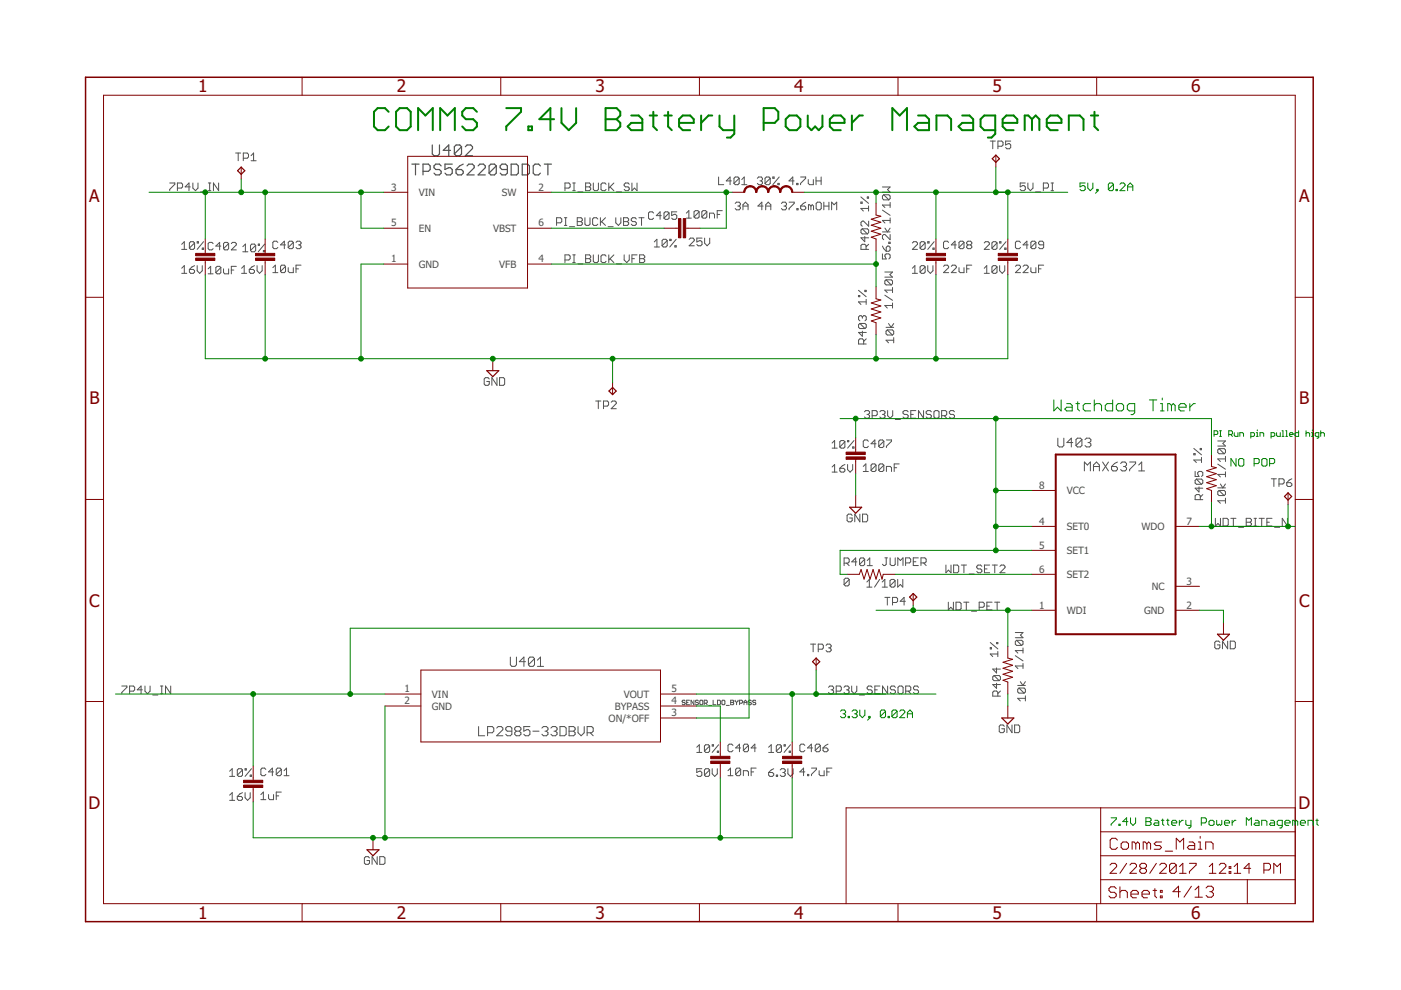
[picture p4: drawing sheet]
<svg xmlns="http://www.w3.org/2000/svg" width="297mm" height="210mm" viewBox="0 0 297 210" stroke-linecap="round" stroke-linejoin="round" font-family="sans-serif">
<defs><g id="words">
<g font-size="3.7" fill="#800000">
<text x="42" y="19.6">1</text>
<text x="84.1" y="19.6">2</text>
<text x="126.2" y="19.6">3</text>
<text x="168.3" y="19.6">4</text>
<text x="210.5" y="19.6">5</text>
<text x="252.6" y="19.6">6</text>
<text x="18.9" y="42.9">A</text>
<text x="275.4" y="42.9">A</text>
<text x="19" y="85.8">B</text>
<text x="275.4" y="85.8">B</text>
<text x="18.9" y="128.6">C</text>
<text x="275.4" y="128.6">C</text>
<text x="18.8" y="171.5">D</text>
<text x="275.3" y="171.5">D</text>
<text x="42" y="194.8">1</text>
<text x="84.1" y="194.8">2</text>
<text x="126.2" y="194.8">3</text>
<text x="168.3" y="194.8">4</text>
<text x="210.5" y="194.8">5</text>
<text x="252.6" y="194.8">6</text>
</g>
<g font-size="2.1" fill="#505050">
<text x="82.9" y="40.4">3</text>
<text x="88.8" y="41.5">VIN</text>
<text x="106.4" y="41.5">SW</text>
<text x="114.2" y="40.4">2</text>
<text x="82.9" y="48">5</text>
<text x="88.8" y="49.1">EN</text>
<text x="104.5" y="49.1">VBST</text>
<text x="114.2" y="48">6</text>
<text x="82.9" y="55.6">1</text>
<text x="88.8" y="56.8">GND</text>
<text x="105.8" y="56.8">VFB</text>
<text x="114.2" y="55.6">4</text>
<text x="220.3" y="103.6">8</text>
<text x="226.2" y="104.8">VCC</text>
<text x="220.3" y="111.3">4</text>
<text x="226.2" y="112.4">SET0</text>
<text x="242" y="112.4">WDO</text>
<text x="251.6" y="111.3">7</text>
<text x="220.3" y="116.3">5</text>
<text x="226.2" y="117.4">SET1</text>
<text x="220.3" y="121.4">6</text>
<text x="226.2" y="122.5">SET2</text>
<text x="244.2" y="125.1">NC</text>
<text x="251.6" y="123.9">3</text>
<text x="220.3" y="129">1</text>
<text x="226.2" y="130.1">WDI</text>
<text x="242.6" y="130.1">GND</text>
<text x="251.6" y="129">2</text>
<text x="85.7" y="146.8">1</text>
<text x="85.7" y="149.3">2</text>
<text x="91.6" y="147.9">VIN</text>
<text x="132.3" y="147.9">VOUT</text>
<text x="142.4" y="149.3">4</text>
<text x="142.4" y="146.8">5</text>
<text x="91.6" y="150.5">GND</text>
<text x="129" y="153">ON/*OFF</text>
<text x="130.3" y="150.5">BYPASS</text>
<text x="142.4" y="151.9">3</text>
</g>
</g></defs>
<g fill="none" stroke="#505050" stroke-width=".25">
<path d="M87.3 34.8h1.6M88.1 34.8v2.3M89.7 36.3h1.1l.4-.4v-.7l-.4-.4h-1.1v2.3M91.7 30.7v1.9l.3 .4h.8l.4-.4v-1.9M93.5 35.2l-.3-.4h-.8l-.4 .4v.4l.4 .3h.8l.3 .4v.4l-.3 .4h-.8l-.4-.4M95.5 31.9h-1.5l1.1-1.2v2.3M95.9 34.8h-1.6v1.1l.8-.3h.4l.4 .3v.8l-.4 .4h-.8l-.4-.4M96.7 35.9h1.1l.4 .4v.4l-.4 .4h-.7l-.4-.4zM97.9 31.1v1.5l-.4 .4h-.8l-.4-.4M97.9 31.1l-.4-.4h-.8l-.4 .4v1.5M97.9 31.1l-1.6 1.5M98.2 34.8l-.7 .4-.8 .7"/>
<path d="M98.7 31.1l.3-.4h.8l.4 .4v.4l-1.5 1.5h1.5M99 35.2l.4-.4h.8l.3 .4v.4l-1.5 1.5h1.5M101.4 35.2l.3-.4h.8l.4 .4v.4l-1.5 1.5h1.5M105.2 35.2l-.4-.4h-.7l-.4 .4v1.5M105.2 35.2v1.5l-.4 .4h-.7l-.4-.4M105.2 35.2l-1.5 1.5M107.6 35.9h-1.2l-.4-.3v-.4l.4-.4h.8l.4 .4v1.5l-.4 .4h-.8l-.4-.4M108.4 34.8h1.1l.4 .4v1.5l-.4 .4h-1.1zM110.7 34.8h1.2l.3 .4v1.5l-.3 .4h-1.2zM114.6 35.2l-.4-.4h-.8l-.3 .4v1.5l.3 .4h.8l.4-.4M115.4 34.8h1.5M116.2 34.8v2.3"/>
</g>
<g fill="none" stroke="#505050" stroke-width=".21">
<path d="M36 38.8h1.1v.3l-1.1 1.1v.2M37.6 39.9h.8l.3-.3v-.5l-.3-.3h-.8v1.6M40.3 39.6h-1l.8-.8v1.6M40.9 38.8v1.1l.5 .5 .6-.5v-1.1M44.2 38.8h.5M44.4 38.8v1.6M46.4 38.8v1.6l-1.1-1.6v1.6M50 32.4h1M50.5 32.4v1.7M51.6 33.5h.8l.3-.2v-.6l-.3-.3h-.8v1.7M53.2 33l.6-.6v1.7M53.2 34.1h1.1"/>
<path d="M119.8 39.9h.8l.3-.3v-.5l-.3-.3h-.8v1.6M121.4 38.8h.6M121.7 38.8v1.6M124.2 39.6h.8M124.2 38.8h.8l.2 .3v.2l-.2 .3 .2 .3v.3l-.2 .2h-.8zM125.8 38.8v1.4l.3 .2h.5l.3-.2v-1.4M128.5 39.1l-.3-.3h-.5l-.3 .3v1.1l.3 .2h.5l.3-.2M129.1 38.8v1.6M129.3 39.6l.9 .8M130.2 38.8l-1.1 1.1M133.4 39.1l-.2-.3h-.6l-.3 .3v.2l.3 .3h.6l.2 .3v.3l-.2 .2h-.6l-.3-.2M134 38.8v1.6l.5-.5 .6 .5v-1.6"/>
<path d="M152.4 37.5v1.7h1M155.1 38.4h-1.1l.8-.9v1.7M156.7 37.8v1.1l-.3 .3h-.5l-.3-.3M156.7 37.8l-.3-.3h-.5l-.3 .3v1.1M156.7 37.8l-1.1 1.1M157.3 39.2h1M157.3 38.1l.5-.6v1.7M160.6 37.8l.2-.3h.6l.2 .3v.3l-.2 .3M161.1 38.4h.3M161.4 38.4l.2 .2v.3l-.2 .3h-.6l-.2-.3M163.3 37.8l-.3-.3h-.5l-.3 .3v1.1M163.3 37.8v1.1l-.3 .3h-.5l-.3-.3"/>
<path d="M163.3 37.8l-1.1 1.1M163.9 37.5h.2v.3h-.2zM164.9 38.9h.3v.3h-.3zM165.2 37.5l-1.3 1.7M168.4 38.4h-1.1l.8-.9v1.7M168.9 38.9h.3v.3h-.3zM169.7 37.5h1.1v.3l-1.1 1.1v.3M171.4 38.1v.8l.2 .3h.8v-1.1M173 38.4h1.1M173 37.5v1.7M174.1 37.5v1.7M187.1 39.6h1.6l-.5 .6 .5 .5h-1.6"/>
<path d="M210 29.9h1M210.5 29.9v1.6M211.6 31h.8l.3-.3v-.5l-.3-.3h-.8v1.6M214.3 29.9h-1.1v.8l.6-.2h.2l.3 .2v.6l-.3 .2h-.5l-.3-.2M217.4 38.8h-1.1v.8l.5-.3h.3l.3 .3v.6l-.3 .2h-.5l-.3-.2M217.9 38.8v1.1l.6 .5 .5-.5v-1.1M221.2 39.9h.8l.3-.3v-.5l-.3-.3h-.8v1.6M222.8 38.8h.6M223.1 38.8v1.6M38.5 58h1.1M38.5 52.9h1.1M38.5 51.8l.6-.6v1.7"/>
<path d="M38.5 56.9l.6-.6v1.7M40.2 57.1h.8l.3 .3v.3l-.3 .3h-.6l-.2-.3zM41.3 51.5v1.1l-.3 .3h-.6l-.2-.3M41.3 51.5l-.3-.3h-.6l-.2 .3v1.1M41.3 51.5l-1.1 1.1M41.3 56.3l-1.1 .8M41.8 51.2h.3v.3h-.3zM41.8 56.3v1.1l.5 .6 .6-.6v-1.1M42.5 40.7h1.1M42.9 52.6h.3v.3h-.3zM43.2 51.2l-1.4 1.7M44.1 57l.6-.5v1.6"/>
<path d="M44.1 58.1h1.1M44.2 40.4h.5M45.2 51.6l-.3-.2h-.5l-.3 .2v1.1l.3 .3h.5l.3-.3M46.8 52.2h-1l.8-.8v1.6M46.8 56.7v1.1l-.2 .3h-.6l-.2-.3M46.8 56.7l-.2-.2h-.6l-.2 .2v1.1M46.8 56.7l-1 1.1M47.4 57v.8l.3 .3h.8v-1.1M48.5 51.6l-.3-.2h-.5l-.3 .2v1.1M48.5 51.6v1.1l-.3 .3h-.5l-.3-.3M48.5 51.6l-1.1 1.1M49 57.3h.6"/>
<path d="M49 51.6l.3-.2h.5l.3 .2v.3l-1.1 1.1h1.1M50.1 56.5h-1.1v1.6M51.2 56.9l.6-.6v1.7M51.2 58h1.1M51.5 52.3l.5-.5v1.6M51.5 53.4h1.1M52.9 57.1h.8l.3 .3v.3l-.3 .3h-.6l-.2-.3zM54 56.3l-1.1 .8M54.2 52v1.1l-.3 .3h-.5l-.3-.3M54.2 52l-.3-.2h-.5l-.3 .2v1.1M54.2 52l-1.1 1.1M54.5 56.3v1.1l.5 .6 .6-.6v-1.1"/>
<path d="M54.8 51.8h.2v.2h-.2zM55.8 53.1h.3v.3h-.3zM56.1 51.8l-1.3 1.6M57.8 56.7l.6-.5v1.6M57.8 57.8h1.1M58.9 51.4l-.3-.3h-.5l-.3 .3v1.1l.3 .2h.5l.3-.2M60.5 56.5v1.1l-.2 .2h-.6l-.2-.2M60.5 56.5l-.2-.3h-.6l-.2 .3v1.1M60.5 56.5l-1 1.1M60.5 51.9h-1l.8-.8v1.6M61.1 56.7v.9l.3 .2h.8v-1.1M62.2 51.4l-.3-.3h-.5l-.3 .3v1.1"/>
<path d="M62.2 51.4v1.1l-.3 .2h-.5l-.3-.2M62.2 51.4l-1.1 1.1M62.8 57h.5M62.8 51.4l.2-.3h.5l.3 .3v.3l-.3 .2M63.3 51.9h.2M63.5 51.9l.3 .3v.3l-.3 .2h-.5l-.2-.2M63.8 56.2h-1v1.6M118 47.2h.8l.3-.2v-.6l-.3-.2h-.8v1.6M119.7 46.2h.5M119.7 47.8h.5M119.8 55.1h.8l.3-.3v-.5l-.3-.3h-.8v1.7M119.9 46.2v1.6"/>
<path d="M120.7 48.1h1.1M121.4 40.4h.6M121.4 54h.6M121.4 55.7h.6M121.7 54v1.7M122.4 46.2h.8l.3 .2v.3l-.3 .3 .3 .2v.3l-.3 .3h-.8zM122.4 47h.8M122.5 40.7h1.1M122.5 55.9h1.1M124 46.2v1.3l.3 .3h.5l.3-.3v-1.3M124.2 54h.8l.2 .3v.3l-.2 .2 .2 .3v.3l-.2 .3h-.8zM124.2 54.8h.8"/>
<path d="M125.8 54v1.4l.3 .3h.5l.3-.3v-1.4M126.7 46.4l-.2-.2h-.6l-.3 .2v1.1l.3 .3h.6l.2-.3M127.3 46.2v1.6M127.6 47l.8 .8M128.4 46.2l-1.1 1M128.5 54.3l-.3-.3h-.5l-.3 .3v1.1l.3 .3h.5l.3-.3M128.9 48.1h1.1M129.1 54v1.7M129.3 54.8l.9 .9M130.2 54l-1.1 1.1M130.6 46.2v1l.5 .6 .5-.6v-1M130.7 40.7h1.1"/>
<path d="M130.7 55.9h1.1M132.2 46.2h.8l.3 .2v.3l-.3 .3 .3 .2v.3l-.3 .3h-.8zM132.2 47h.8M132.3 54v1.1l.6 .6 .5-.6v-1.1M134 54.8h.5M134.9 46.4l-.3-.2h-.5l-.3 .2v.3l.3 .3h.5l.3 .2v.3l-.3 .3h-.5l-.3-.3M135.1 54h-1.1v1.7M135.5 46.2h1M135.6 54h.8l.3 .3v.3l-.3 .2 .3 .3v.3l-.3 .3h-.8zM135.6 54.8h.8M136 46.2v1.6M138.6 45.2l-.3-.3h-.5l-.3 .3v1l.3 .3h.5l.3-.3"/>
<path d="M138.7 51.3l.6-.6v1.7M138.7 52.4h1.1M140.2 45.7h-1.1l.9-.8v1.6M141.5 51v1.1l-.3 .3h-.6l-.2-.3M141.5 51l-.3-.3h-.6l-.2 .3v1.1M141.5 51l-1.1 1.1M141.9 45.2l-.3-.3h-.5l-.3 .3v1M141.9 45.2v1l-.3 .3h-.5l-.3-.3M141.9 45.2l-1.1 1M142 50.7h.3v.3h-.3zM143.1 52.1h.3v.3h-.3zM143.4 50.7l-1.4 1.7"/>
<path d="M143.5 44.9h-1.1v.8l.8-.3 .3 .3v.5l-.3 .3h-.5l-.3-.3M145.5 45.2l.5-.5v1.5M145.5 46.2h1.1M146.1 50.8l.3-.3h.5l.3 .3v.2l-1.1 1.1h1.1M148.2 44.9v1.1l-.2 .2h-.6l-.2-.2M148.2 44.9l-.2-.2h-.6l-.2 .2v1.1M148.2 44.9l-1 1.1M148.8 50.5h-1.1v.8l.6-.3h.3l.2 .3v.5l-.2 .3h-.6l-.3-.3M149.4 50.5v1.1l.5 .5 .6-.5v-1.1M149.9 44.9l-.3-.2h-.5l-.3 .2v1.1M149.9 44.9v1.1l-.3 .2h-.5l-.3-.2M149.9 44.9l-1.1 1.1"/>
<path d="M150.4 46.2v-1h.8l.3 .3v.7M152.1 45.5h.5M153.1 44.7h-1v1.5M155.9 43.1l.2-.2h.6l.3 .2v.3l-.3 .3M156.4 43.7h.3M156.7 43.7l.3 .2v.3l-.3 .3h-.6l-.2-.3M157.5 43.7h1.1M157.5 44.5v-1.1l.6-.5 .5 .5v1.1M161.8 43.7h-1.1l.8-.8v1.6M162.3 44.5v-1.1l.6-.5 .5 .5v1.1M162.3 43.7h1.1M165.7 43.1l.2-.2h.6l.3 .2v.3l-.3 .3"/>
<path d="M166.2 43.7h.3M166.5 43.7l.3 .2v.3l-.3 .3h-.6l-.2-.3M167.3 42.9h1.1v.2l-1.1 1.1v.3M169 44.2h.2v.3h-.2zM169.8 43.7h.8l.2 .2v.3l-.2 .3h-.6l-.2-.3zM170.8 42.9l-1 .8M171.9 43.7l-.2-.3h-.3v1.1M171.9 43.7v.8M171.9 43.7l.3-.3 .3 .3v.8M173.3 42.9h.5l.3 .2v1.1l-.3 .3h-.5l-.3-.3v-1.1zM174.7 43.7h1M174.7 42.9v1.6"/>
<path d="M175.7 42.9v1.6M176.3 44.5v-1.6l.5 .5 .6-.5v1.6M182.5 42.8h.3v.3h-.3zM182.5 41.8l1.6 1.3M182.8 48.5l-.3 .3v.5l.3 .3h1.1M182.8 48.5h1.1l.3 .3v.5l-.3 .3M182.8 48.5l1.1 1.1M183.3 50.1v1.1l-.8-.8h1.7M183.6 52.9v-.9l-.3-.2h-.5l-.3 .2v.9h1.7M183.9 41.8h.2v.2h-.2zM184.1 44.2h-1.6l.5 .5M184.1 43.7v1"/>
<path d="M184.2 46.9v1.1l-1.1-1.1h-.3l-.3 .3v.5l.3 .3M184.2 51.8l-.6 .5M187.1 53.8v1.1h.8l-.3-.5v-.3l.3-.3h.5l.3 .3v.5l-.3 .3M187.1 52.2l.8 1.1M187.1 49.2h1.6M187.1 44.6l1.6 1.1M187.4 41.3l-.3 .3v.5l.3 .3h1M187.4 41.3h1l.3 .3v.5l-.3 .3M187.4 41.3l1 1.1M187.6 57.7h1.6l-.5 .5 .5 .6h-1.6M187.6 48.4l.6 .8 .5-.8M187.9 59.3h1.1l.2 .3v.5l-.2 .3"/>
<path d="M187.9 59.3l-.3 .3v.5l.3 .3h1.1M187.9 59.3l1.1 1.1M187.9 52.5l.3-.3h.2l.3 .3v.5l-.3 .3h-.5zM188.4 51.4h.3v.2h-.3zM188.7 49.7v1.1l-1.1-1.1h-.2l-.3 .3v.5l.3 .3M188.7 42.9v1.1M188.7 46.2v1.1M188.7 46.7h-1.6l.5 .6M188.7 43.5h-1.6l.5 .5M193.4 58h1.1M193.4 51.5l.3-.3h.5l.3 .3v.3l-1.1 1.1h1.1M193.4 56.9l.6-.6v1.7"/>
<path d="M196.2 56.6v1.1l-.3 .3h-.6l-.2-.3M196.2 51.5v1.1l-.3 .3h-.6l-.2-.3M196.2 51.5l-.3-.3h-.6l-.2 .3v1.1M196.2 56.6l-.3-.3h-.6l-.2 .3v1.1M196.2 51.5l-1.1 1.1M196.2 56.6l-1.1 1.1M196.7 51.2h.3v.3h-.3zM196.7 56.3v1.1l.6 .6 .5-.6v-1.1M197.8 52.6h.3v.3h-.3zM198.1 51.2l-1.4 1.7M200 56.5l.3-.3h.6l.2 .3v.2l-1.1 1.1h1.1M201.1 51.4l-.2-.3h-.6l-.3 .3v1.1l.3 .2h.6l.2-.2"/>
<path d="M201.7 56.5l.3-.3h.5l.3 .3v.2l-1.1 1.1h1.1M202.8 51.9h-1.1l.8-.8v1.6M203.3 56.7v.9l.3 .2h.8v-1.1M204.4 51.4l-.3-.3h-.5l-.3 .3v1.1M204.4 51.4v1.1l-.3 .2h-.5l-.3-.2M204.4 51.4l-1.1 1.1M205 57h.5M205.2 51.9l-.2-.2v-.3l.2-.3h.6l.2 .3v.3l-.2 .2M205.2 51.9l-.2 .3v.3l.2 .2h.6l.2-.2v-.3l-.2-.3M205.2 51.9h.6M206 56.2h-1v1.6M208.7 58h1.1"/>
<path d="M208.7 51.5l.2-.3h.6l.3 .3v.3l-1.1 1.1h1.1M208.7 56.9l.5-.6v1.7M211.4 56.6v1.1l-.3 .3h-.5l-.3-.3M211.4 51.5v1.1l-.3 .3h-.5l-.3-.3M211.4 51.5l-.3-.3h-.5l-.3 .3v1.1M211.4 56.6l-.3-.3h-.5l-.3 .3v1.1M211.4 56.6l-1.1 1.1M211.4 51.5l-1.1 1.1M211.9 51.2h.3v.3h-.3zM211.9 56.3v1.1l.6 .6 .5-.6v-1.1M213 52.6h.3v.3h-.3zM213.3 51.2l-1.4 1.7"/>
<path d="M215.3 56.5l.3-.3h.5l.3 .3v.2l-1.1 1.1h1.1M216.4 51.4l-.3-.3h-.5l-.3 .3v1.1l.3 .2h.5l.3-.2M216.9 56.5l.3-.3h.5l.3 .3v.2l-1.1 1.1h1.1M218 51.9h-1.1l.8-.8v1.6M218.6 56.7v.9l.2 .2h.8v-1.1M219.6 40.7h1M219.6 51.4l-.2-.3h-.6l-.2 .3v1.1M219.6 51.4v1.1l-.2 .2h-.6l-.2-.2M219.6 51.4l-1 1.1M220.2 57h.5M221.3 56.2h-1.1v1.6M221.3 51.9h-.8l-.3-.2v-.3l.3-.3h.5l.3 .3v1.1l-.3 .2h-.5l-.3-.2"/>
<path d="M222.8 40.4h.6M182 62.7h.3v.2h-.3zM182 61.6l1.6 1.3M182.3 68.6h1.1l.3 .3v.5l-.3 .3M182.3 68.6l-.3 .3v.5l.3 .3h1.1M182.3 68.6l1.1 1.1M182.8 67.2v.3M182.8 70.2v1.1l-.8-.8h1.7M182.8 67.2l.3-.3h.3l.3 .3v.6l-.3 .2M182.8 67.2l-.2-.3h-.3l-.3 .3v.6l.3 .2M183.1 72.9v-.8l-.3-.3h-.5l-.3 .3v.8h1.7M183.4 61.6h.2v.2h-.2z"/>
<path d="M183.6 64h-1.6l.5 .6M183.6 63.5v1.1M183.7 71.8l-.6 .6M187.6 62.6l1.6 1.1M187.9 69.4h1.6M188.1 70h1.1l.3 .2v.6l-.3 .2M188.1 70l-.2 .2v.6l.2 .2h1.1M188.1 70l1.1 1M188.4 68.6l.5 .8 .6-.8M189.2 64.8h-1.6l.5 .5M189.2 61v1M189.2 64.2v1.1"/>
<path d="M189.2 61.5h-1.6l.5 .5M189.5 72.1h-1.6l.5 .6M189.5 71.6v1.1M103.7 80.3l-.2-.2h-.6l-.2 .2v1.1l.2 .3h.6l.2-.3v-.5h-.5M105.4 80.1v1.6l-1.1-1.6v1.6M105.9 80.1h.8l.3 .2v1.1l-.3 .3h-.8zM126.3 85h1.1M126.9 85v1.7M128 86.1h.8l.2-.3v-.5l-.2-.3h-.8v1.7M129.6 85.3l.3-.3h.5l.3 .3v.3l-1.1 1.1h1.1M176.4 93.9l.6-.5v1.6M176.4 99l.6-.5v1.6"/>
<path d="M176.4 95h1.1M178.1 99.3h.8l.2 .3v.2l-.2 .3h-.6l-.2-.3zM179.1 93.7v1.1l-.2 .2h-.6l-.2-.2M179.1 93.7l-.2-.3h-.6l-.2 .3v1.1M179.1 93.7l-1 1.1M179.1 98.5l-.5 .2-.5 .6M179.7 93.4h.3v.3h-.3zM179.7 98.5v1.1l.5 .5 .6-.5v-1.1M180.8 94.8h.3v.2h-.3zM181.1 93.4l-1.4 1.6M183 98.9l.6-.5v1.6M183 100h1.1"/>
<path d="M183.3 87.3l.3-.2h.5l.3 .2v.3l-.3 .3M183.8 87.9h.3M184.1 87.9l.3 .2v.3l-.3 .3h-.5l-.3-.3M184.1 93.6l-.3-.3h-.5l-.3 .3v1l.3 .3h.5l.3-.3M184.9 88.1h.8l.3-.2v-.6l-.3-.2h-.8v1.6M185.7 98.6v1.1l-.2 .3h-.6l-.2-.3M185.7 98.6l-.2-.2h-.6l-.2 .2v1.1M185.7 98.6l-1 1.1M185.7 94.1h-1l.8-.8v1.6M186.5 87.3l.3-.2h.6l.2 .2v.3l-.2 .3M187.1 87.9h.3M187.4 87.9l.2 .2v.3l-.2 .3h-.6l-.3-.3"/>
<path d="M187.4 98.6v1.1l-.3 .3h-.5l-.3-.3M187.4 98.6l-.3-.2h-.5l-.3 .2v1.1M187.4 93.6l-.3-.3h-.5l-.3 .3v1M187.4 93.6v1l-.3 .3h-.5l-.3-.3M187.4 98.6l-1.1 1.1M187.4 93.6l-1.1 1M187.9 93.3h1.1v.3l-1.1 1v.3M187.9 100v-1.1h.8l.3 .3v.8M188.2 87.1v1l.5 .6 .6-.6v-1M189.6 99.2h.5M189.8 88.9h1.1M190.6 98.4h-1v1.6"/>
<path d="M192.6 87.3l-.3-.2h-.6l-.2 .2v.3l.2 .3h.6l.3 .2v.3l-.3 .3h-.6l-.2-.3M193.1 87.9h.5M194.2 87.1h-1.1v1.6h1.1M195.8 87.1v1.6l-1.1-1.6v1.6M197.5 87.3l-.3-.2h-.6l-.2 .2v.3l.2 .3h.6l.3 .2v.3l-.3 .3h-.6l-.2-.3M198 87.3l.3-.2h.5l.3 .2v1.1l-.3 .3h-.5l-.3-.3zM199.6 88.1h.9l.2-.2v-.6l-.2-.2h-.9v1.6M200.2 88.1l.5 .6M202.4 87.3l-.3-.2h-.6l-.2 .2v.3l.2 .3h.6l.3 .2v.3l-.3 .3h-.6l-.2-.3M224.3 92.9v1.6l.3 .3h.6l.4-.3v-1.6M227.5 93.8h-1.3l.9-.9v1.9M229.4 93.2v1.3l-.3 .3h-.7l-.3-.3"/>
<path d="M229.4 93.2l-.3-.3h-.7l-.3 .3v1.3M229.4 93.2l-1.3 1.3M229.9 99.8v-1.8l.6 .6 .7-.6v1.8M230 93.2l.4-.3h.6l.3 .3v.3l-.3 .3M230.7 93.8h.3M231 93.8l.3 .3v.4l-.3 .3h-.6l-.4-.3M231.8 98.9h1.3M231.8 99.8v-1.2l.7-.6 .6 .6v1.2M233.8 98l1.2 1.8M235 98l-1.2 1.8M235.7 98.9h.9l.3 .3v.3l-.3 .3h-.6l-.3-.3zM236.9 98l-.6 .3-.6 .6"/>
<path d="M237.6 98.3l.3-.3h.6l.3 .3v.3l-.3 .3M238.2 98.9h.3M238.5 98.9l.3 .3v.3l-.3 .3h-.6l-.3-.3M239.5 98h1.3v.3l-1.3 1.2v.3M241.4 99.8h1.3M241.4 98.6l.7-.6v1.8M253.1 96.2h.3v.2h-.3zM253.1 95.1l1.6 1.3M253.4 99.9v1.1h.8l-.3-.8 .3-.3h.5l.3 .3v.6l-.3 .2M254.5 95.1h.2v.3h-.2zM254.7 97.5h-1.6l.6 .6M254.7 97v1.1"/>
<path d="M258.2 98.4l1.6 1.1M258.2 93.5h1.6l-.5 .5 .5 .6h-1.6M258.5 95.1h1l.3 .3v.5l-.3 .3M258.5 95.1l-.3 .3v.5l.3 .3h1M258.5 95.1l1 1.1M259.8 96.8v1.1M259.8 97.3h-1.6l.5 .6M176.4 100.1h1.1M179 119.4h.8l.2-.3v-.5l-.2-.3h-.8v1.6M179.5 119.4l.5 .5M180.7 109.3l-.3-.3h-.5l-.3 .3v1.1l.3 .2h.5l.3-.2v-.6h-.6M181.7 119.1h-1.1l.8-.8v1.6"/>
<path d="M182.3 109v1.6l-1.1-1.6v1.6M182.9 109h.8l.3 .3v1.1l-.3 .2h-.8zM183.3 118.6v1.1l-.3 .2h-.5l-.3-.2M183.3 118.6l-.3-.3h-.5l-.3 .3v1.1M183.3 118.6l-1.1 1.1M183.9 119.9h1.1M183.9 118.9l.5-.6v1.6M187.6 118.3h.6M187.9 118.3v1.3l-.3 .3h-.2l-.3-.3M188.7 118.3v1.3l.3 .3h.5l.3-.3v-1.3M190.4 119.9v-1.6l.5 .5 .6-.5v1.6M192 119.4h.8l.3-.3v-.5l-.3-.3h-.8v1.6"/>
<path d="M193.6 119.1h.6M194.7 118.3h-1.1v1.6h1.1M195.3 119.4h.8l.3-.3v-.5l-.3-.3h-.8v1.6M195.8 119.4l.6 .5M200.6 119.8v1.6l.5-.5 .5 .5v-1.6M202.2 119.8h.8l.3 .3v1.1l-.3 .2h-.8zM203.8 119.8h1.1M204.4 119.8v1.6M209.8 119.8h-1.1v1.6h1.1M210.4 119.8h1.1M210.9 119.8v1.6M253.7 101.6l-.3 .3v.5l.3 .3h1"/>
<path d="M253.7 101.6h1l.3 .3v.5l-.3 .3M253.7 101.6l1 1.1M254.2 103.2v1.1l-.8-.8h1.6M254.5 105.9v-.8l-.3-.2h-.5l-.3 .2v.8h1.6M255 104.9l-.5 .5M257.7 109.9v1.6l.5-.5 .6 .5v-1.6M258.2 103.4h1.6M258.5 104h1l.3 .3v.5l-.3 .3M258.5 104l-.3 .3v.5l.3 .3h1M258.5 104l1 1.1M258.7 102.6l.6 .8 .5-.8M259.3 109.9h.8l.3 .3v1.1l-.3 .2h-.8z"/>
<path d="M259.8 106.2h-1.6l.5 .5M259.8 100v1.1M259.8 105.6v1.1M259.8 100.6h-1.6l.5 .5M261 109.9h1M261.5 109.9v1.6M262.6 111.8h1.1M264.2 109.9h.8l.3 .3v.2l-.3 .3 .3 .3v.3l-.3 .2h-.8zM264.2 110.7h.8M265.9 111.5h.5M265.9 109.9h.5M266.1 109.9v1.6"/>
<path d="M267 109.9h1.1M267.5 109.9v1.6M268.6 110.7h.5M269.5 101.5h1.1M269.7 109.9h-1.1v1.6h1.1M270.1 101.5v1.6M270.2 111.8h1.1M271.2 102.6h.8l.3-.3v-.5l-.3-.3h-.8v1.6M272.8 102.3h.8l.3 .3v.3l-.3 .2h-.5l-.3-.2zM273 109.9v1.6l-1.1-1.6v1.6M273.9 101.5l-.6 .3-.5 .5M108.2 139.3v1.6l.3 .4h.7l.3-.4v-1.6"/>
<path d="M113.3 139.7v1.2l-.3 .4h-.6l-.4-.4M113.3 139.7l-.3-.4h-.6l-.4 .4v1.2M113.3 139.7l-1.3 1.2M113.9 140l.7-.7v2M171.9 136.6h1M172.4 136.6v1.6M173.5 137.6h.8l.3-.2v-.6l-.3-.2h-.8v1.6M175.1 136.8l.3-.2h.5l.3 .2v.3l-.3 .3M175.7 137.4h.2M175.9 137.4l.3 .2v.3l-.3 .3h-.5l-.3-.3M180 122.9l-.2-.3h-.6l-.2 .3v1.1M180 122.9v1.1l-.2 .2h-.6l-.2-.2"/>
<path d="M180 122.9l-1 1.1M183.8 123.4l.5-.5v1.6M183.8 124.5h1.1M186.5 122.9l-1.1 1.6M187 123.4l.6-.5v1.6M187 124.5h1.2M187.6 126.7h1.1M188.1 126.7v1.6M189.2 127.7h.9l.2-.2v-.6l-.2-.2h-.9v1.6M189.8 123.1l-.3-.2h-.5l-.3 .2v1.1M189.8 123.1v1.1l-.3 .3h-.5l-.3-.3M189.8 123.1l-1.1 1.1"/>
<path d="M190.3 122.9v1.6l.6-.6 .5 .6v-1.6M192 127.5h-1.1l.8-.8v1.6M201.1 127.7v1.6l.5-.5 .5 .5v-1.6M202.7 127.7h.8l.3 .3v1l-.3 .3h-.8zM204.3 127.7h1.1M204.9 127.7v1.6M205.5 121.7h1M206 129.6h1.1M207.6 128.8h.8l.3-.3v-.5l-.3-.3h-.8v1.6M208.2 120.1l-.3-.3h-.5l-.3 .3v.3l.3 .2h.5l.3 .3v.3l-.3 .2h-.5l-.3-.2M208.7 120.6h.6M209.2 128.5h.6"/>
<path d="M210 137.3h.2v.3h-.2zM210 136.2l1.6 1.4M210.3 127.7h-1.1v1.6h1.1M210.9 127.7h1.1M211.3 136.2h.3v.3h-.3zM211.4 127.7v1.6M211.6 138.7h-1.6l.5 .5M211.6 138.1v1.1M212 120.1l.3-.3h.5l.3 .3v.3l-1.1 1h1.1M215.3 139l1.6 1.1M215.3 134.1h1.6l-.5 .6 .5 .5h-1.6M215.5 135.8h1.1l.3 .2v.6l-.3 .2"/>
<path d="M215.5 135.8l-.2 .2v.6l.2 .2h1.1M215.5 135.8l1.1 1M216.9 137.4v1.1M216.9 137.9h-1.6l.5 .6M258.6 136.2l-.2-.3h-.6l-.2 .3v1.1l.2 .3h.6l.2-.3v-.6h-.5M260.3 135.9v1.7l-1.1-1.7v1.7M260.8 135.9h.8l.3 .3v1.1l-.3 .3h-.8zM25.8 145.5h1.1v.2l-1.1 1.1v.3M27.5 146.5h.8l.3-.2v-.6l-.3-.2h-.8v1.6M30.2 146.3h-1.1l.8-.8v1.6M30.7 145.5v1l.6 .6 .5-.6v-1M32.4 147.4h1.1"/>
<path d="M34 145.5h.5M34 147.1h.5M34.3 145.5v1.6M36.2 145.5v1.6l-1.1-1.6v1.6M101.5 154.1v1.9h1.3M103.4 155.4h1l.3-.4v-.6l-.3-.3h-1v1.9M105.3 154.4l.3-.3h.7l.3 .3v.3l-1.3 1.3h1.3M108.5 155h-1l-.3-.3v-.3l.3-.3h.7l.3 .3v1.3l-.3 .3h-.7l-.3-.3M109.5 155l-.4 .4v.3l.4 .3h.6l.3-.3v-.3l-.3-.4M109.5 155l-.4-.3v-.3l.4-.3h.6l.3 .3v.3l-.3 .3M109.5 155h.6M111.4 140.3h-1.3l1-1v2"/>
<path d="M112.4 154.1h-1.3v.9l.6-.3h.3l.4 .3v.7l-.4 .3h-.6l-.3-.3M113 155h1.3M113.9 141.3h1.4M114.9 154.4l.3-.3h.7l.3 .3v.3l-.3 .3M115.5 155h.4M115.9 155l.3 .4v.3l-.3 .3h-.7l-.3-.3M116.8 154.4l.3-.3h.7l.3 .3v.3l-.3 .3M117.5 155h.3M117.8 155l.3 .4v.3l-.3 .3h-.7l-.3-.3M118.7 154.1h1l.3 .3v1.3l-.3 .3h-1zM120.6 154.1h1l.3 .3v.3l-.3 .3 .3 .4v.3l-.3 .3h-1zM120.6 155h1"/>
<path d="M122.6 154.1v1.3l.6 .6 .7-.6v-1.3M124.5 155.4h1l.3-.4v-.6l-.3-.3h-1v1.9M125.1 155.4l.7 .6M145.3 148.6l-.2-.1-.5 .1 .2 .3h.3l.2 .2-.2 .3-.5-.2M145.6 148.9h.3M146.2 148.5h-.6v.9h.6M147.1 148.5v.9l-.6-.9v.9M147.7 158.4l.6-.5v1.6M147.7 159.5h1.1M148.1 148.6l-.5-.1-.2 .3 .5 .1 .2 .3-.2 .2h-.3l-.2-.2M148.4 148.6l.1-.1 .5 .1v.6l-.2 .2-.4-.2zM149.3 149.1h.5l.1-.2-.1-.4h-.5v.9"/>
<path d="M149.6 149.1l.3 .3M150.2 149.6h.7M150.5 158.2v1.1l-.3 .2h-.6l-.2-.2M150.5 158.2l-.3-.3h-.6l-.2 .3v1.1M150.5 158.2l-1.1 1.1M151 157.9h.3v.3h-.3zM151.2 148.5v.9h.6M152.1 159.3h.3v.2h-.3zM152.1 148.5h.5l.1 .1v.6l-.1 .2h-.5zM152.4 157.9l-1.4 1.6M153.2 148.5l.5 .1v.6l-.2 .2h-.3l-.1-.2v-.6zM154 149.6h.6"/>
<path d="M154.9 148.5h.5l.2 .1-.2 .3 .2 .3-.2 .2h-.5zM154.9 148.9h.5M155.4 158.1l-.3-.3h-.5l-.3 .3v1l.3 .3h.5l.3-.3M155.9 148.5l.3 .4M156.2 148.9v.5M156.5 148.5l-.3 .4M156.8 149.1h.5l.1-.2-.1-.4h-.5v.9M157 158.6h-1l.8-.8v1.6M157.7 148.9h.7M157.7 149.4v-.6l.4-.3 .3 .3v.6M158.7 158.1l-.3-.3h-.5l-.3 .3v1M158.7 158.1v1l-.3 .3h-.5l-.3-.3"/>
<path d="M158.7 158.1l-1.1 1M159.3 148.6l-.2-.1-.4 .1 .1 .3 .5 .2-.2 .3-.4-.2M160.2 148.6l-.1-.1-.5 .1 .2 .3h.3l.1 .2-.1 .3-.5-.2M160.3 158.6h-1l.7-.8v1.6M163 159.5h1M163 158.4l.5-.5v1.6M165.7 158.2v1.1l-.3 .2h-.5l-.3-.2M165.7 158.2l-.3-.3h-.5l-.3 .3v1.1M165.7 158.2l-1.1 1.1M166.2 157.9h.3v.3h-.3zM167.3 159.3h.3v.2h-.3zM167.6 157.9l-1.4 1.6"/>
<path d="M170.6 158.1l-.2-.3h-.6l-.2 .3v1l.2 .3h.6l.2-.3M172.3 158.6h-1.1l.8-.8v1.6M173.9 158.1l-.2-.3h-.6l-.3 .3v1M173.9 158.1v1l-.2 .3h-.6l-.3-.3M173.9 158.1l-1.1 1M174.5 158.6h.8l.3 .3v.2l-.3 .3h-.5l-.3-.3zM175.6 157.8l-1.1 .8M175.7 145.7l.2-.2h.6l.2 .2v.3l-.2 .3M176.2 146.3h.3M176.5 146.3l.2 .2v.3l-.2 .3h-.6l-.2-.3M177.3 146.5h.8l.3-.2v-.6l-.3-.2h-.8v1.6M178.9 145.7l.3-.2h.5l.3 .2v.3l-.3 .3"/>
<path d="M179.5 146.3h.2M179.7 146.3l.3 .2v.3l-.3 .3h-.5l-.3-.3M180.6 145.5v1l.5 .6 .6-.6v-1M182.2 147.4h1.1M184.9 145.7l-.2-.2h-.6l-.2 .2v.3l.2 .3h.6l.2 .2v.3l-.2 .3h-.6l-.2-.3M185.5 146.3h.5M186.6 145.5h-1.1v1.6h1.1M188.2 145.5v1.6l-1.1-1.6v1.6M189.8 145.7l-.2-.2h-.6l-.2 .2v.3l.2 .3h.6l.2 .2v.3l-.2 .3h-.6l-.2-.3M190.4 145.7l.3-.2h.5l.3 .2v1.1l-.3 .3h-.5l-.3-.3zM192 146.5h.8l.3-.2v-.6l-.3-.2h-.8v1.6M192.6 146.5l.5 .6"/>
<path d="M194.8 145.7l-.3-.2h-.6l-.2 .2v.3l.2 .3h.6l.3 .2v.3l-.3 .3h-.6l-.2-.3M210.8 143.2l1 1.1M210.8 143.2l-.3 .3v.5l.3 .3h1M210.8 143.2h1l.3 .3v.5l-.3 .3M211.3 144.9v1l-.8-.8h1.6M211.3 141.6v1.1l-.8-.8h1.6M211.6 147.6v-.8l-.3-.3h-.5l-.3 .3v.8h1.6M212.1 146.5l-.5 .5M212.9 154l-.2-.3h-.6l-.2 .3v1.1l.2 .2h.6l.2-.2v-.6h-.5M214.6 153.7v1.6l-1.1-1.6v1.6M215.1 153.7h.8l.3 .3v1.1l-.3 .2h-.8zM215.8 145.3h1.6"/>
<path d="M216 145.9h1.1l.3 .3v.5l-.3 .3M216 145.9l-.2 .3v.5l.2 .3h1.1M216 145.9l1.1 1.1M216.3 144.5l.6 .8 .5-.8M216.9 141.2h-1.6l.5 .6M216.9 140.7v1.1M217.4 148.1h-1.6l.5 .5M217.4 147.5v1.1M48.7 163.5l.5-.5v1.6M48.7 168.6l.5-.5v1.6M48.7 164.6h1.1M48.7 169.7h1.1"/>
<path d="M50.3 168.9h.8l.3 .2v.3l-.3 .3h-.5l-.3-.3zM51.4 163.3v1l-.3 .3h-.5l-.3-.3M51.4 163.3l-.3-.3h-.5l-.3 .3v1M51.4 163.3l-1.1 1M51.4 168.1l-.5 .2-.6 .6M52 163h.2v.3h-.2zM52 168.1v1l.5 .6 .5-.6v-1M53 164.3h.3v.3h-.3zM53.3 163l-1.3 1.6M55.3 168.5l.5-.6v1.6M55.3 169.5h1.1M56.4 163.1l-.3-.2h-.5l-.3 .2v1.1l.3 .3h.5l.3-.3"/>
<path d="M56.9 168.5v.8l.3 .2h.8v-1M58 163.7h-1.1l.8-.8v1.6M58.6 168.7h.5M59.6 163.1l-.2-.2h-.6l-.2 .2v1.1M59.6 167.9h-1v1.6M59.6 163.1v1.1l-.2 .3h-.6l-.2-.3M59.6 163.1l-1 1.1M60.2 164.5h1.1M60.2 163.4l.5-.5v1.6M148.8 163h-1.1v.8l.6-.3h.2l.3 .3v.5l-.3 .3h-.5l-.3-.3M150.5 163.3v1l-.3 .3h-.6l-.2-.3M150.5 163.3l-.3-.3h-.6l-.2 .3v1"/>
<path d="M150.5 163.3l-1.1 1M151 163v1.1l.5 .5 .6-.5v-1.1M154.3 163.4l.6-.5v1.6M154.3 164.5h1.1M157 163.1v1.1l-.2 .3h-.5l-.3-.3M157 163.1l-.2-.2h-.5l-.3 .2v1.1M157 163.1l-1 1.1M157.6 164.5v-1.1h.8l.3 .3v.8M159.3 163.7h.5M160.3 162.9h-1v1.6M163 163.8h.8l.2 .3v.2l-.2 .3h-.6l-.2-.3zM164 163l-1 .8"/>
<path d="M164.6 164.3h.3v.3h-.3zM165.4 163.3l.3-.3h.5l.3 .3v.2l-.3 .3M166 163.8h.2M166.2 163.8l.3 .3v.2l-.3 .3h-.5l-.3-.3M167 163v1.1l.6 .5 .5-.5v-1.1M170.6 163.7h-1l.8-.8v1.6M171.2 164.2h.3v.3h-.3zM172 162.9h1.1v.2l-1.1 1.1v.3M173.7 163.4v.8l.2 .3h.8v-1.1M175.3 163.7h.5M176.4 162.9h-1.1v1.6M78.3 181.9l-.2-.3h-.6l-.2 .3v1.1l.2 .3h.6l.2-.3v-.5h-.5"/>
<path d="M80 181.6v1.7l-1.1-1.7v1.7M80.5 181.6h.8l.3 .3v1.1l-.3 .3h-.8z"/>
</g>
<g fill="none" stroke="#800000" stroke-width=".21">
<path d="M64.1 16.4v3.8M106.2 16.4v3.8M148.3 16.4v3.8M190.4 16.4v3.8M232.5 16.4v3.8M21.9 20.2h252.7v171.4h-252.7zM51.1 35.4v2.6M86.4 33.1h25.4v28h-25.4zM211.1 32.9v2.5M43.5 50.7v3M43.5 55.2v3.1M56.2 50.7v3"/>
<path d="M56.2 55.2v3.1M81.4 40.8h5M81.4 56h5M81.4 48.4h5M111.8 40.8h5.1M111.8 56h5.1M111.8 48.4h5.1M140.8 48.4h3M145.4 48.4h3M155.3 40.8h2.5M168 40.8h2.5M185.7 43.1v2.5l1.1 .2-2.1 .7 2.1 .6-2.1 .7 2.1 .6-2.1 .6 2.1 .7-2.1 .6 1 .4v2.5"/>
<path d="M198.4 50.7v3M198.4 55.2v3.1M213.7 50.7v3M213.7 55.2v3.1M18.1 63h3.8M104.5 76.1v2.5M185.7 60.8v2.6l1.1 .2-2.1 .6 2.1 .7-2.1 .6 2.1 .6-2.1 .7 2.1 .6-2.1 .7 1 .3v2.6M274.6 63h3.8M129.9 81.1v2.6M181.4 92.8v3.1M181.4 97.4v3M256.9 96.4v2.5l1 .3-2.1 .6 2.1 .6-2.1 .7 2.1 .6-2.1 .6 2.1 .7-2.1 .6 1.1 .4v2.5"/>
<path d="M18.1 105.9h3.8M181.4 105v2.5M218.8 104h5M218.8 111.6h5M218.8 116.7h5M249.2 111.6h5.1M273.1 104.5v2.5M274.6 105.9h3.8M173 139.5v2.6M179.6 121.8h2.6l.4-1 .6 2 .6-2 .7 2 .6-2 .6 2 .7-2 .6 2 .3-1h2.5M193.6 125.8v2.6M213.7 137v2.5l1 .3-2 .6 2 .7-2 .6 2 .6-2 .7 2 .6-2 .6 1 .4v2.6"/>
<path d="M218.8 121.8h5M218.8 129.4h5M249.2 129.4h5.1M249.2 124.3h5.1M259.4 131.9v2.6M18.1 148.7h3.8M81.6 147.2h7.6M81.6 149.7h7.6M89.2 142.1h50.8v15.2h-50.8zM140 147.2h7.7M140 149.7h7.7M140 152.2h7.7"/>
<path d="M152.7 157.3v3.1M168 157.3v3.1M213.7 149.7v2.5M274.6 148.7h3.8M53.7 162.4v3M53.7 167v3M79.1 177.6v2.6M152.7 161.9v3M168 161.9v3M233.4 171.3v20.3M233.4 176.4h41.2M236.9 178.1l-.4-.4h-.7l-.4 .4v1.6l.4 .4h.7l.4-.4"/>
<path d="M237.7 178.9l.4-.4h.8l.4 .4v.8l-.4 .4h-.8l-.4-.4zM240.8 178.9l-.4-.4h-.4v1.6M240.8 178.9v1.2M240.8 178.9l.4-.4 .4 .4v1.2M243.2 178.9l-.4-.4h-.4v1.6M243.2 178.9v1.2M243.2 178.9l.3-.4 .4 .4v1.2M246.3 178.5h-1.2l-.4 .4 .4 .4h.8l.4 .4-.4 .4h-1.2M252.1 178.5h.8l.4 .4v1.2h-1.2l-.4-.4 .4-.4h1.2M254.1 178.5h.4v1.6M254.5 177.3v.4M274.6 171.3h-95.2v20.3"/>
<path d="M64.1 191.6v3.8M106.2 191.6v3.8M148.3 191.6v3.8M190.4 191.6v3.8M232.5 191.6v3.8M233.4 186.5h41.2M233.4 181.4h41.2M235.4 183.4l.3-.4h.7l.3 .4v.3l-1.3 1.5h1.3M236.7 188.4l-.4-.4h-.8l-.4 .4v.4l.4 .4h.8l.4 .4v.4l-.4 .4h-.8l-.4-.4M237.4 188v2.4M237.4 189.2l.4-.4h.8l.4 .4v1.2M238.9 183l-1.5 2.2"/>
<path d="M239.6 183.4l.3-.4h.7l.4 .4v.3l-1.4 1.5h1.4M239.8 189.6h1.5v-.4l-.3-.4h-.8l-.4 .4v.8l.4 .4h.8M242 184.1l-.3 .4v.3l.3 .4h.7l.4-.4v-.3l-.4-.4M242 184.1l-.3-.4v-.3l.3-.4h.7l.4 .4v.3l-.4 .4M242 184.1h.7M242.1 189.6h1.6v-.4l-.4-.4h-.8l-.4 .4v.8l.4 .4h.8M244.5 188.8h.7M244.9 188.4v1.6l.3 .4M245.2 183l-1.4 2.2M245.9 183.4l.3-.4h.7l.4 .4v.3l-1.4 1.5h1.4M246 188.8h.4v.4h-.4zM246 190h.4v.4h-.4z"/>
<path d="M247.1 180.5h1.5M249.4 180.1v-2.4l.8 .8 .8-.8v2.4M249.4 183.4v1.4l-.4 .4h-.7l-.3-.4M249.4 183.4l-.4-.4h-.7l-.3 .4v1.4M249.4 183.4l-1.4 1.4M250.1 185.2h1.4M250.1 183.7l.7-.7v2.2M250.3 189.1h-1.6l1.2-1.2v2.3M252.2 183h1.4v.4l-1.4 1.4v.4M252.6 187.9l-1.6 2.3M253.4 188.7l.7-.8v2.3M253.4 190.2h1.5"/>
<path d="M254.1 180.1h.7M255.6 180.1v-1.6h1.2l.4 .4v1.2M255.7 188.3l.4-.4h.8l.4 .4v.4l-.4 .4M256.4 185.2h1.4M256.4 183.7l.7-.7v2.2M256.5 189.1h.4M256.9 189.1l.4 .3v.4l-.4 .4h-.8l-.4-.4M258.5 183.4l.3-.4h.7l.4 .4v.3l-1.4 1.5h1.4M260.6 184.8h.4v.4h-.4zM260.6 183.7h.4v.4h-.4zM261.7 185.2h1.4M261.7 183.7l.7-.7v2.2"/>
<path d="M264.5 186.5v5.1M265.2 184.1h-1.4l1-1.1v2.2M268 184.5h1l.4-.4v-.7l-.4-.4h-1v2.2M270.1 185.2v-2.2l.7 .7 .7-.7v2.2"/>
</g>
<path d="M18.1 16.4h260.3v179h-260.3z" fill="none" stroke="#800000" stroke-width=".32"/>
<path d="M50.4 36.2l.7-.8 .8 .8-.8 .8zM210.4 33.7l.7-.8 .8 .8-.8 .7zM103.2 78.6h2.5l-1.2 1.3zM129.1 82.9l.8-.8 .7 .8-.7 .8zM180.1 107.5h2.6l-1.3 1.3zM273.1 104.5l.8 .8-.8 .7-.8-.7zM192.8 126.6l.8-.8 .8 .8-.8 .8zM258.1 134.5h2.6l-1.3 1.2zM172.3 140.3l.7-.8 .8 .8-.8 .8zM212.4 152.2h2.5l-1.2 1.3zM77.8 180.2h2.5l-1.2 1.2z" fill="none" stroke="#800000" stroke-width=".25"/>
<g fill="#800000" stroke="#800000" stroke-width=".21">
<path d="M54.2 53.7h4.1v.5h-4.1z"/>
<path d="M54.2 54.7h4.1v.5h-4.1z"/>
<path d="M196.4 53.7h4.1v.5h-4.1z"/>
<path d="M196.4 54.7h4.1v.5h-4.1z"/>
<path d="M41.5 53.7h4.1v.5h-4.1z"/>
<path d="M41.5 54.7h4.1v.5h-4.1z"/>
<path d="M51.6 165.4h4.1v.5h-4.1z"/>
<path d="M51.6 166.5h4.1v.5h-4.1z"/>
<path d="M150.7 160.4h4v.5h-4z"/>
<path d="M150.7 161.4h4v.5h-4z"/>
<path d="M165.9 160.4h4.1v.5h-4.1z"/>
<path d="M165.9 161.4h4.1v.5h-4.1z"/>
<path d="M179.4 95.9h4.1v.5h-4.1z"/>
<path d="M179.4 96.9h4.1v.5h-4.1z"/>
<path d="M143.8 46.4h.6v4h-.6z"/>
<path d="M144.9 46.4h.5v4h-.5z"/>
<path d="M211.6 53.7h4.1v.5h-4.1z"/>
<path d="M211.6 54.7h4.1v.5h-4.1z"/>
</g>
<g fill="#800000" stroke="#800000" stroke-width=".21">
<path d="M158.1 39.8l.5-.4h.5v.2l-.5 .1-.4 .3-.3 .8h-.2z" fill-rule="evenodd"/>
<path d="M159.1 39.4a1.37 1.37 0 0 1 1.4 1.4h-.3l-.2-.8-.4-.3-.5-.1z" fill-rule="evenodd"/>
<path d="M160.6 39.8l.5-.4h.5v.2l-.5 .1-.4 .3-.2 .8h-.3z" fill-rule="evenodd"/>
<path d="M161.6 39.4a1.37 1.37 0 0 1 1.4 1.4h-.2l-.3-.8-.4-.3-.5-.1z" fill-rule="evenodd"/>
<path d="M163.2 39.8l.5-.4h.4v.2l-.4 .1-.4 .3-.3 .8h-.2z" fill-rule="evenodd"/>
<path d="M164.1 39.4a1.37 1.37 0 0 1 1.4 1.4h-.2l-.2-.8-.4-.3-.6-.1z" fill-rule="evenodd"/>
<path d="M165.7 39.8l.5-.4h.5v.2l-.5 .1-.4 .3-.3 .8h-.2z" fill-rule="evenodd"/>
<path d="M166.7 39.4a1.37 1.37 0 0 1 1.4 1.4h-.3l-.2-.8-.4-.3-.5-.1z" fill-rule="evenodd"/>
</g>
<path d="M223.8 96.4h25.4v38.1h-25.4z" fill="none" stroke="#800000" stroke-width=".42"/>
<g fill="none" stroke="#008000" stroke-width=".42">
<path d="M82.4 23.7l-.8-.8h-1.5l-.8 .8v3.1l.8 .8h1.5l.8-.8M84.8 22.9h1.5l.8 .8v3.1l-.8 .8h-1.5l-.8-.8v-3.1zM88.6 27.6v-4.7l1.6 1.6 1.6-1.6v4.7M93.3 27.6v-4.7l1.6 1.6 1.5-1.6v4.7M101.1 23.7l-.8-.8h-1.5l-.8 .8v.8l.8 .8h1.5l.8 .8v.7l-.8 .8h-1.5l-.8-.8M107.3 22.9h3.2v.8l-3.2 3.1v.8M112 26.8h.8v.8h-.8zM117.5 25.3h-3.1l2.3-2.4v4.7M119 22.9v3.2l1.6 1.5 1.6-1.5v-3.2M128.4 22.9h2.3l.8 .8v.8l-.8 .8 .8 .8v.7l-.8 .8h-2.3zM128.4 25.3h2.3M133.8 24.5h1.6l.8 .8v2.3h-2.4l-.7-.8 .7-.7h2.4"/>
<path d="M137.8 24.5h1.5M138.5 23.7v3.1l.8 .8M140.9 24.5h1.5M141.6 23.7v3.1l.8 .8M144 26.1h3.1v-.8l-.8-.8h-1.5l-.8 .8v1.5l.8 .8h1.5M148.7 24.5v3.1M151 24.5h-.8l-1.5 1.6M152.5 24.5v2.3l.8 .8h2.4M155.7 24.5v3.9l-.8 .8h-.8M161.9 26.1h2.4l.7-.8v-1.6l-.7-.8h-2.4v4.7M166.6 25.3l.8-.8h1.5l.8 .8v1.5l-.8 .8h-1.5l-.8-.8zM171.3 24.5v2.3l.7 .8 .8-.8 .8 .8 .8-.8v-2.3"/>
<path d="M175.9 26.1h3.1v-.8l-.7-.8h-1.6l-.8 .8v1.5l.8 .8h1.6M180.6 24.5v3.1M182.9 24.5h-.7l-1.6 1.6M189.2 27.6v-4.7l1.6 1.6 1.5-1.6v4.7M194.6 24.5h1.6l.8 .8v2.3h-2.4l-.7-.8 .7-.7h2.4M198.5 27.6v-3.1h2.4l.8 .8v2.3M204 24.5h1.5l.8 .8v2.3h-2.3l-.8-.8 .8-.7h2.3M211 27.6h-2.3l-.8-.8v-1.5l.8-.8h2.3v3.9l-.8 .8h-.8M212.6 26.1h3.1v-.8l-.8-.8h-1.5l-.8 .8v1.5l.8 .8h1.5M218.8 25.3l-.8-.8h-.7v3.1M218.8 25.3v2.3M218.8 25.3l.8-.8 .8 .8v2.3"/>
<path d="M221.9 26.1h3.1v-.8l-.7-.8h-1.6l-.8 .8v1.5l.8 .8h1.6M226.6 27.6v-3.1h2.3l.8 .8v2.3M231.3 24.5h1.5M232.1 23.7v3.1l.7 .8"/>
</g>
<g fill="none" stroke="#008000" stroke-width=".21">
<path d="M51.1 38v2.8M211.1 35.4v5.4M230.1 38.8h-1.1v.8l.5-.3h.3l.3 .3v.6l-.3 .2h-.5l-.3-.2M230.6 38.8v1.1l.6 .5 .5-.5v-1.1M236.1 39.1l-.3-.3h-.5l-.3 .3v1.1M236.1 39.1v1.1l-.3 .2h-.5l-.3-.2M236.1 39.1l-1.1 1.1M237.4 39.1l.3-.3h.6l.2 .3v.2l-1.1 1.1h1.1M239.1 39.6h1.1M31.6 40.8h49.8M43.5 58.3v17.8h170.2v-17.8M43.5 40.8v9.9"/>
<path d="M56.2 40.8v9.9M56.2 58.3v17.8M76.5 40.8v7.6h4.9M81.4 56h-4.9v20.1M116.9 40.8h38.4M116.9 48.4h23.9M116.9 56h68.8M154 40.8v7.6h-5.6M170.5 40.8h55.9M185.7 40.8v2.3M185.7 53.2v7.6M198.4 40.8v9.9"/>
<path d="M198.4 58.3v17.8M213.7 40.8v9.9M232.5 40.2h.3v.2h-.3zM232.8 40.4l-.5 .6M236.6 40.2h.3v.2h-.3zM239.1 40.4v-1.1l.5-.5 .6 .5v1.1M129.9 76.1v5M185.7 71v5.1M178.1 88.8h78.8v7.6M181.4 88.8v4M211.1 88.8v27.9M223.4 84.8v2.3l.8-.8 .8 .8v-2.3"/>
<path d="M226.2 85.6h.7l.4 .4v1.1h-1.1l-.4-.4 .4-.4h1.1M228.1 85.6h.8M228.5 85.2v1.5l.4 .4M231.2 85.6h-1.1l-.4 .4v.7l.4 .4h1.1M232 86l.4-.4h.8l.4 .4v1.1M232 84.8v2.3M235.9 84.8v2.3h-1.2l-.4-.4v-.7l.4-.4h1.2M237.1 85.6h.7l.4 .4v.7l-.4 .4h-.7l-.4-.4v-.7zM240.6 87.1h-1.2l-.4-.4v-.7l.4-.4h1.2v1.9l-.4 .4h-.4M243.7 84.8h1.6M244.5 84.8v2.3M246 85.6h.4v1.5"/>
<path d="M246 87.1h.8M246.4 84.4v.4M248.4 86l-.4-.4h-.4v1.5M248.4 86v1.1M248.4 86l.4-.4 .4 .4v1.1M249.9 86.3h1.6v-.3l-.4-.4h-.8l-.4 .4v.7l.4 .4h.8M252.3 85.6v1.5M253.4 85.6h-.4l-.7 .7M257.4 92.1h.6l.2-.2v-.4l-.2-.2h-.6v1.2M258.6 91.3h.4M258.6 92.5h.4M258.8 91.3v1.2"/>
<path d="M260.5 92.1h.6l.2-.2v-.4l-.2-.2h-.6v1.2M260.9 92.1l.4 .4M261.7 91.7v.6l.2 .2h.6v-.8M262.1 97.2v1.6l-1.1-1.6v1.6M262.6 97.5l.3-.3h.5l.3 .3v1.1l-.3 .2h-.5l-.3-.2zM262.9 92.5v-.8h.5l.3 .2v.6M265.2 92.5h.6l.2-.2v-.4l-.2-.2h-.6v1.2M265.9 98.3h.8l.3-.3v-.5l-.3-.3h-.8v1.6M266.4 92.5h.4M266.4 91.7h.2v.8M266.6 91.1v.2M267.1 92.5v-.8h.6l.2 .2v.6"/>
<path d="M267.5 97.5l.3-.3h.6l.2 .3v1.1l-.2 .2h-.6l-.3-.2zM269.2 98.3h.8l.3-.3v-.5l-.3-.3h-.8v1.6M269.5 92.5h.6l.2-.2v-.4l-.2-.2h-.6v1.2M270.7 91.7v.6l.1 .2h.6v-.8M271.8 91.3h.2v1.2M271.8 92.5h.4M272.6 91.3h.2v1.2M272.6 92.5h.4M273.4 92.1h.8l-.2-.4h-.4l-.2 .2v.4l.2 .2h.4M275.3 91.3v1.2h-.6l-.1-.2v-.4l.1-.2h.6M276.9 91.9l.2-.2h.4l.2 .2v.6M276.9 91.3v1.2"/>
<path d="M278.1 92.5h.3M278.1 91.7h.2v.8M278.3 91.1v.2M279.6 92.5h-.6l-.2-.2v-.4l.2-.2h.6v1l-.4 .2M280 91.9l.2-.2h.4l.2 .2v.6M280 91.3v1.2M181.4 100.4v4.6M211.1 111.6h7.7M211.1 104h7.7M218.8 116.7h-40.7v5.1h1.5M254.3 111.6h20.3M256.9 106.5v5.1"/>
<path d="M273.1 107v4.6M185.7 129.4h33.1M189.8 121.8h29M193.6 128.4v1M213.7 129.4v7.6M254.3 129.4h5.1v2.5M24.5 147.2h57.1M53.7 147.2v15.2M74.3 147.2v-14h84.5v19h-11.1M81.6 149.7v27.9M147.7 149.7h5v7.6M147.7 147.2h50.7"/>
<path d="M168 147.2v10.1M173 142.1v5.1M178.2 150.8l.3-.3h.5l.3 .3v.3l-.3 .2M178.7 151.3h.3M179 151.3l.3 .3v.3l-.3 .3h-.5l-.3-.3M179.8 151.9h.3v.3h-.3zM180.7 150.8l.2-.3h.6l.2 .3v.3l-.2 .2M181.2 151.3h.3M181.5 151.3l.2 .3v.3l-.2 .3h-.6l-.2-.3M182.3 150.5v1.1l.5 .6 .6-.6v-1.1M184.2 151.9h.3v.3h-.3zM184.5 152.2l-.6 .5"/>
<path d="M187.7 150.8l-.2-.3h-.6l-.3 .3v1.1M187.7 150.8v1.1l-.2 .3h-.6l-.3-.3M187.7 150.8l-1.1 1.1M188.3 151.9h.3v.3h-.3zM190.2 150.8l-.3-.3h-.5l-.3 .3v1.1M190.2 150.8v1.1l-.3 .3h-.5l-.3-.3M190.2 150.8l-1.1 1.1M190.8 150.8l.2-.3h.6l.2 .3v.3l-1 1.1h1M192.4 151.3h1.1M192.4 152.2v-1.1l.5-.6 .6 .6v1.1M213.7 147.2v2.5M152.7 164.9v12.7"/>
<path d="M168 164.9v12.7h-114.3v-7.6M235.6 173.4h1.1v.3l-1.1 1.1v.2M237.2 174.8h.3v.2h-.3zM239.1 174.2h-1.1l.9-.8v1.6M239.7 173.4v1.1l.5 .5 .6-.5v-1.1M243 173.4h.8l.3 .3v.2l-.3 .3 .3 .3v.3l-.3 .2h-.8zM243 174.2h.8M244.9 173.9h.5l.3 .3v.8h-.8l-.3-.2 .3-.3h.8M246.2 173.9h.6M246.5 173.7v1.1l.3 .2M247.3 173.9h.6M247.6 173.7v1.1l.3 .2"/>
<path d="M248.4 174.5h1.1v-.3l-.3-.3h-.5l-.3 .3v.6l.3 .2h.5M250 173.9v1.1M250.9 173.9h-.3l-.6 .6M251.4 173.9v.9l.3 .2h.8M252.5 173.9v1.4l-.3 .3h-.3M254.7 174.5h.8l.3-.3v-.5l-.3-.3h-.8v1.6M256.3 174.2l.3-.3h.5l.3 .3v.6l-.3 .2h-.5l-.3-.2zM258 173.9v.9l.2 .2 .3-.2 .3 .2 .2-.2v-.9M259.6 174.5h1.1v-.3l-.3-.3h-.5l-.3 .3v.6l.3 .2h.5M261.2 173.9v1.1M262 173.9h-.2l-.6 .6M264.2 175v-1.6l.6 .5 .5-.5v1.6"/>
<path d="M266.1 173.9h.6l.3 .3v.8h-.9l-.2-.2 .2-.3h.9M267.5 175v-1.1h.8l.3 .3v.8M269.4 173.9h.6l.2 .3v.8h-.8l-.2-.2 .2-.3h.8M271.9 175h-.8l-.3-.2v-.6l.3-.3h.8v1.4l-.3 .3h-.3M272.4 174.5h1.1v-.3l-.3-.3h-.5l-.3 .3v.6l.3 .2h.5M274.6 174.2l-.3-.3h-.2v1.1M274.6 174.2v.8M274.6 174.2l.3-.3 .2 .3v.8M275.7 174.5h1.1v-.3l-.3-.3h-.5l-.3 .3v.6l.3 .2h.5M277.3 175v-1.1h.9l.2 .3v.8M279 173.9h.5M279.2 173.7v1.1l.3 .2"/>
</g>
<g fill="#008000" stroke="#008000" stroke-width=".21">
<circle cx="154" cy="40.8" r=".51"/>
<circle cx="185.7" cy="56" r=".51"/>
<circle cx="104.5" cy="76.1" r=".51"/>
<circle cx="76.5" cy="76.1" r=".51"/>
<circle cx="185.7" cy="76.1" r=".51"/>
<circle cx="56.2" cy="76.1" r=".51"/>
<circle cx="129.9" cy="76.1" r=".51"/>
<circle cx="198.4" cy="76.1" r=".51"/>
<circle cx="79.1" cy="177.6" r=".51"/>
<circle cx="81.6" cy="177.6" r=".51"/>
<circle cx="152.7" cy="177.6" r=".51"/>
<circle cx="56.2" cy="40.8" r=".51"/>
<circle cx="43.5" cy="40.8" r=".51"/>
<circle cx="76.5" cy="40.8" r=".51"/>
<circle cx="51.1" cy="40.8" r=".51"/>
<circle cx="53.7" cy="147.2" r=".51"/>
<circle cx="74.3" cy="147.2" r=".51"/>
<circle cx="168" cy="147.2" r=".51"/>
<circle cx="173" cy="147.2" r=".51"/>
<circle cx="211.1" cy="88.8" r=".51"/>
<circle cx="211.1" cy="111.6" r=".51"/>
<circle cx="211.1" cy="104" r=".51"/>
<circle cx="181.4" cy="88.8" r=".51"/>
<circle cx="211.1" cy="116.7" r=".51"/>
<circle cx="213.7" cy="129.4" r=".51"/>
<circle cx="193.6" cy="129.4" r=".51"/>
<circle cx="256.9" cy="111.6" r=".51"/>
<circle cx="273.1" cy="111.6" r=".51"/>
<circle cx="185.7" cy="40.8" r=".51"/>
<circle cx="198.4" cy="40.8" r=".51"/>
<circle cx="211.1" cy="40.8" r=".51"/>
<circle cx="213.7" cy="40.8" r=".51"/>
</g>
<use href="#words"/>
</svg>
